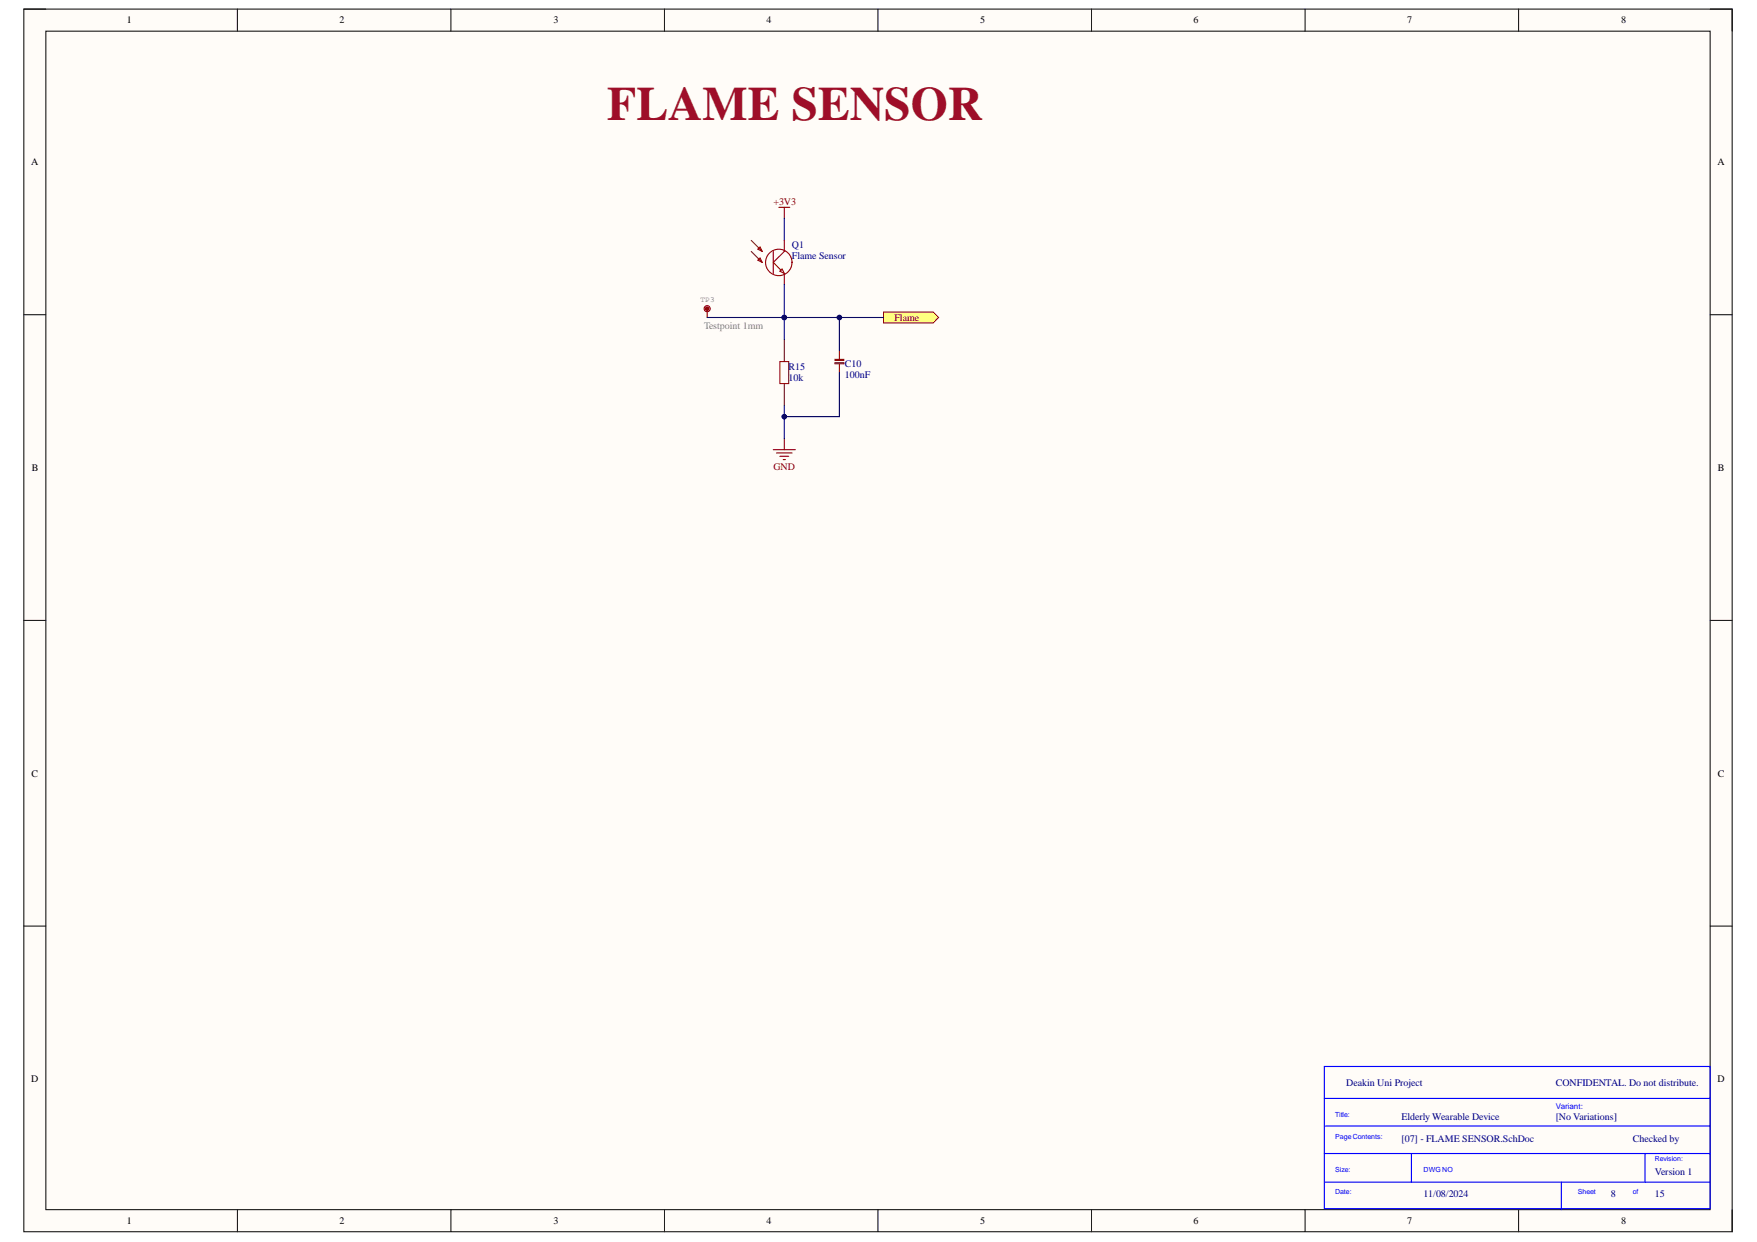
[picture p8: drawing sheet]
<svg xmlns="http://www.w3.org/2000/svg" width="297mm" height="210mm" viewBox="0 0 297 210" stroke-linecap="round" stroke-linejoin="round" font-family="sans-serif">
<defs><g id="words">
<text font-size="8.1" fill="#9e0e29" x="102.6" y="20.3">FLAME SENSOR</text>
<g font-size="1.7">
<text x="21.5" y="4">1</text>
<text x="57.4" y="4">2</text>
<text x="93.6" y="4">3</text>
<text x="129.6" y="4">4</text>
<text x="165.7" y="4">5</text>
<text x="201.8" y="4">6</text>
<text x="237.9" y="4">7</text>
<text x="274.1" y="4">8</text>
<text x="5.3" y="27.9">A</text>
<text x="290.4" y="27.9">A</text>
<text x="5.4" y="79.6">B</text>
<text x="290.4" y="79.6">B</text>
<text x="5.3" y="131.2">C</text>
<text x="290.4" y="131.2">C</text>
<text x="5.3" y="182.9">D</text>
<text x="290.4" y="182.9">D</text>
<text x="21.5" y="206.9">1</text>
<text x="57.4" y="206.9">2</text>
<text x="93.6" y="206.9">3</text>
<text x="129.6" y="206.9">4</text>
<text x="165.7" y="206.9">5</text>
<text x="201.8" y="206.9">6</text>
<text x="237.9" y="206.9">7</text>
<text x="274.1" y="206.9">8</text>
</g>
<g font-size="1.7" fill="#800000">
<text x="130.7" y="34.7">+3V3</text>
<text x="151.2" y="54.2">Flame</text>
<text x="130.8" y="79.4">GND</text>
</g>
<g font-size="1.7" fill="#000080">
<text x="133.9" y="41.9">Q1</text>
<text x="133.9" y="43.8">Flame Sensor</text>
<text x="133.3" y="62.6">R15</text>
<text x="133.3" y="64.5">10k</text>
<text x="142.8" y="62">C10</text>
<text x="142.8" y="63.9">100nF</text>
<text x="227.6" y="183.6">Deakin Uni Project</text>
<text x="263" y="183.6">CONFIDENTAL. Do not distribute.</text>
<text x="236.9" y="189.2">Elderly Wearable Device</text>
<text x="263" y="189.2">[No Variations]</text>
<text x="236.9" y="192.9">[07] - FLAME SENSOR.SchDoc</text>
<text x="276" y="192.9">Checked by</text>
<text x="240.7" y="202.2">11/08/2024</text>
<text x="272.3" y="202.2">8</text>
<text x="279.8" y="198.5">Version 1</text>
<text x="279.8" y="202.2">15</text>
</g>
<text font-size="1.7" fill="#808080" x="119" y="55.5">Testpoint 1mm</text>
<text font-size="1.4" fill="#00f" x="263" y="187.4">Variant:</text>
<text font-size="1.3" fill="#808080" x="118.4" y="51">TP3</text>
<g font-size="1.2" fill="#00f">
<text x="225.7" y="188.7">Title:</text>
<text x="225.7" y="192.5">PageContents:</text>
<text x="279.8" y="196.2">Revision:</text>
<text x="225.7" y="198">Size:</text>
<text x="225.7" y="201.8">Date:</text>
<text x="240.7" y="198">DWG NO</text>
<text x="266.7" y="201.8">Sheet</text>
<text x="276" y="201.8">of</text>
</g>
</g></defs>
<path d="M4 1.5h288.8v206.7h-288.8z" fill-rule="evenodd" fill="#fffcf8"/>
<path d="M4 1.5h288.8v206.7h-288.8z" fill="none" stroke="#000" stroke-width=".17"/>
<path d="M7.8 5.3h281.3v199.1h-281.3z" fill-rule="evenodd" fill="#fffcf8"/>
<g fill="none" stroke="#000" stroke-width=".17">
<path d="M4 1.5h3.8M7.8 5.3h281.3v199.1h-281.3zM40.1 1.5v3.8M76.2 1.5v3.8M112.3 1.5v3.8M148.4 1.5v3.8M184.5 1.5v3.8M220.6 1.5v3.8M256.7 1.5v3.8M289.1 1.5h3.7v3.8M4 53.2h3.8M289.1 53.2h3.7"/>
<path d="M4 104.8h3.8M289.1 104.8h3.7M4 156.5h3.8M289.1 156.5h3.7M40.1 204.4v3.8M76.2 204.4v3.8M112.3 204.4v3.8M148.4 204.4v3.8M184.5 204.4v3.8M220.6 204.4v3.8M256.7 204.4v3.8M292.8 204.4v3.8"/>
</g>
<path d="M223.9 180.2h65.2v24.1h-65.2zM223.9 185.6h65.2M223.9 195h65.2M224.1 199.8h65M224.1 190.3h65M238.6 195v4.8M264 199.8v4.6M278.1 195v4.8" fill="none" stroke="#00f" stroke-width=".19"/>
<path d="M131.7 35h1.8M132.6 35v1.9M130.7 76h3.8M131.3 76.6h2.6M131.8 77.1h1.5M132.4 77.7h.4M132.6 74.1v1.9" fill="none" stroke="#800000" stroke-width=".19"/>
<path d="M149.4 52.7h8.3l1 1-1 .9h-8.3z" fill-rule="evenodd" fill="#ffff80"/>
<path d="M149.4 52.7h8.3l1 1-1 .9h-8.3z" fill="none" stroke="#800000" stroke-width=".17"/>
<path d="M119.6 52.7v1" fill="none" stroke="#800000" stroke-width=".19"/>
<circle cx="119.5" cy="52.2" r=".29" fill="#800000"/>
<circle cx="119.5" cy="52.2" r=".29" fill="none" stroke="#800000" stroke-width=".17"/>
<circle cx="119.6" cy="52.2" r=".51" fill="none" stroke="#800000" stroke-width=".19"/>
<path d="M132.6 57.4v3.7M141.9 59.2v1.5M131.8 61.1h1.5v3.7h-1.5zM132.6 64.8v3.8M141.9 61.5v1.5" fill="none" stroke="#85200c" stroke-width=".19"/>
<path d="M141.2 60.7h1.5v.2h-1.5z" fill-rule="evenodd" fill="#85200c"/>
<path d="M127 42.5l1.9 1.9M127 40.6l1.9 1.9M141.2 60.7h1.5v.2h-1.5zM141.2 61.3h1.5v.2h-1.5z" fill="none" stroke="#85200c" stroke-width=".19"/>
<path d="M132.6 36.9v3.7M119.6 53.7h13" fill="none" stroke="#000080" stroke-width=".19"/>
<g fill="none" stroke="#980000" stroke-width=".19">
<path d="M128.1 44l.4-.4 .4 .8zM128.1 42.1l.4-.4 .4 .8zM130.7 42.5v3.7M131.8 45.8l.4-.3 .4 .7zM132.6 40.6v1.9l-1.9 1.9 1.3 1.3M132.6 46.2v1.9"/>
<circle cx="131.7" cy="44.4" r="2.24"/>
</g>
<circle cx="132.6" cy="53.7" r=".37" fill="#000080"/>
<circle cx="132.6" cy="53.7" r=".37" fill="none" stroke="#000080" stroke-width=".17"/>
<path d="M141.9 63v7.4h-9.3" fill="none" stroke="#000080" stroke-width=".19"/>
<circle cx="132.6" cy="70.4" r=".37" fill="#000080"/>
<circle cx="132.6" cy="70.4" r=".37" fill="none" stroke="#000080" stroke-width=".17"/>
<path d="M132.6 53.7h16.8" fill="none" stroke="#000080" stroke-width=".19"/>
<circle cx="132.6" cy="53.7" r=".37" fill="#000080"/>
<circle cx="132.6" cy="53.7" r=".37" fill="none" stroke="#000080" stroke-width=".17"/>
<circle cx="141.9" cy="53.7" r=".37" fill="#000080"/>
<circle cx="141.9" cy="53.7" r=".37" fill="none" stroke="#000080" stroke-width=".17"/>
<path d="M132.6 68.6v5.5" fill="none" stroke="#000080" stroke-width=".19"/>
<circle cx="132.6" cy="70.4" r=".37" fill="#000080"/>
<circle cx="132.6" cy="70.4" r=".37" fill="none" stroke="#000080" stroke-width=".17"/>
<path d="M132.6 48.1v9.3" fill="none" stroke="#000080" stroke-width=".19"/>
<circle cx="132.6" cy="53.7" r=".37" fill="#000080"/>
<circle cx="132.6" cy="53.7" r=".37" fill="none" stroke="#000080" stroke-width=".17"/>
<path d="M141.9 53.7v5.5" fill="none" stroke="#000080" stroke-width=".19"/>
<circle cx="141.9" cy="53.7" r=".37" fill="#000080"/>
<circle cx="141.9" cy="53.7" r=".37" fill="none" stroke="#000080" stroke-width=".17"/>
<use href="#words"/>
</svg>
